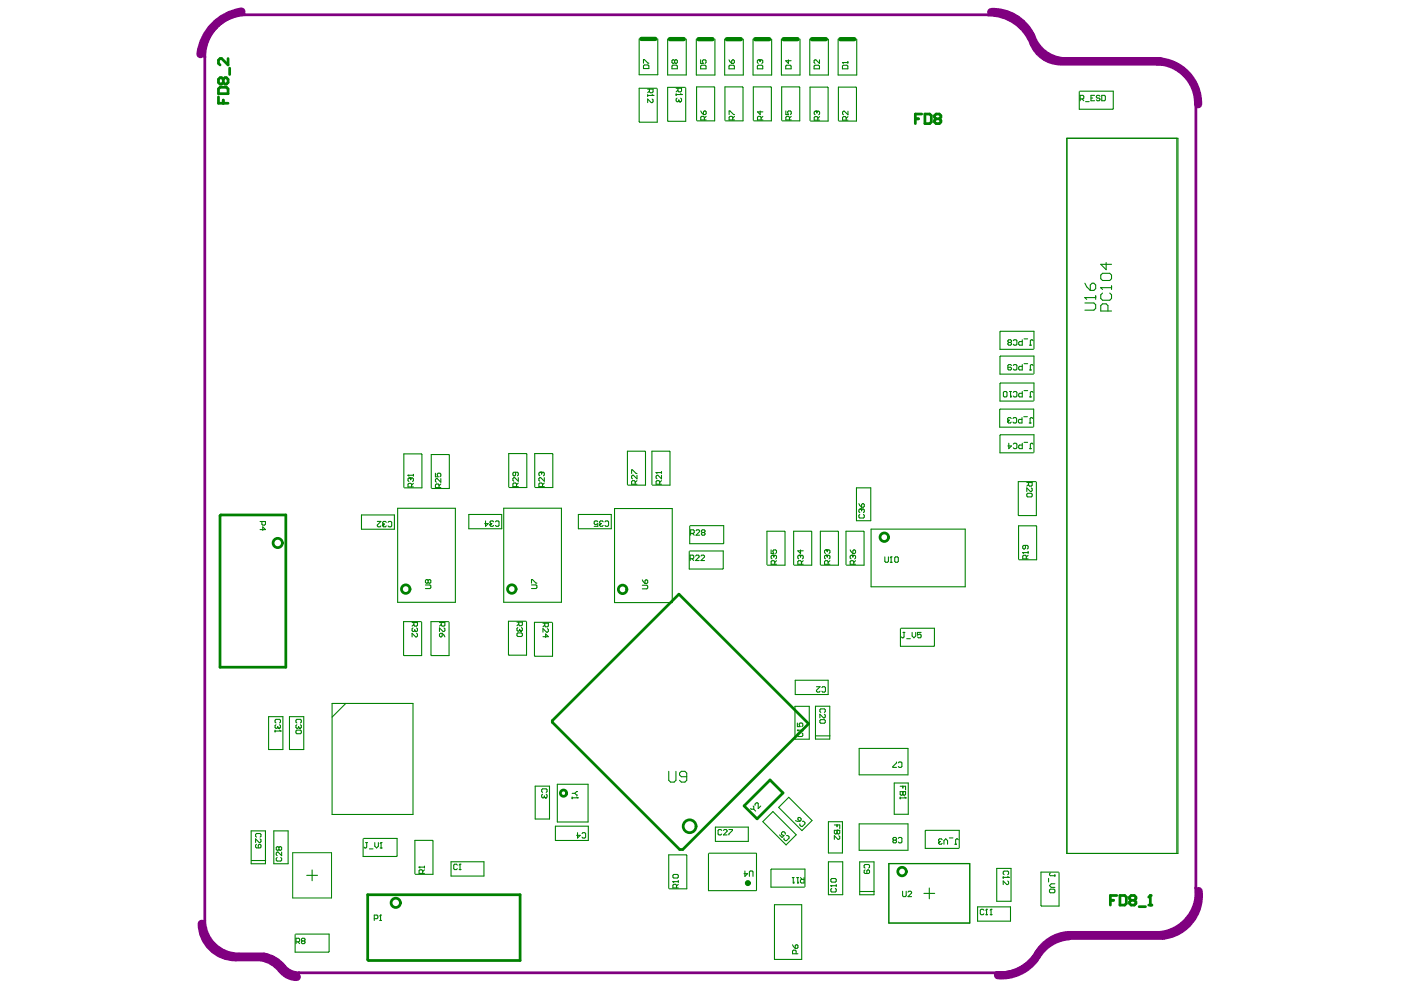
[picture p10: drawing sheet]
<svg xmlns="http://www.w3.org/2000/svg" width="297mm" height="210mm" viewBox="0 0 297 210" stroke-linecap="round" stroke-linejoin="round" font-family="sans-serif">
<g fill="none" stroke="#008000" stroke-width=".58">
<path d="M46.3 18.8l.4-.3h1.3l.4 .3v1.1h-2.1zM47.3 16.8l-.3-.3h-.3l-.4 .3v.7l.4 .3h.3l.3-.3M47.3 16.8v.7M47.3 16.8l.4-.3h.3l.4 .3v.7l-.4 .3h-.3l-.4-.3M48.4 12.4v1.4l-1.4-1.4h-.3l-.4 .4v.6l.4 .4M48.7 14.4v1.4M46.3 20.5v1.4h2.1M47.3 21.2v.7M46.6 109.4l.2-.2h13.8v32.3h-14zM117.1 152.8l26.8-26.8 27.5 27.5-26.6 26.6h-.7l-27-27zM157.8 170.9l5.5-5.5 2.7 2.7-5.5 5.5zM78 189.7h32.3v13.9h-32.2l-.1-.1z"/>
<path d="M235.4 190.9h.7M236.8 189.9h-1.4v2M237.4 189.9h1.1l.3 .3v1.4l-.3 .3h-1.1zM239.8 190.9l-.3-.4v-.3l.3-.3h.7l.3 .3v.3l-.3 .4M239.8 190.9h.7M239.8 190.9l-.3 .3v.4l.3 .3h.7l.3-.3v-.4l-.3-.3M241.5 192.2h1.4M243.5 191.9h.7M243.9 189.9v2"/>
</g>
<g fill="none" stroke="#008000" stroke-width=".23">
<path d="M135.5 8.2v7.6h4v-7.6M139.2 18.7h-3.7v7.1l.1 .1h3.7v-7.1M141.6 8.3v7.6h3.9v-7.6M143.4 18.7h1.1v.6l-.2 .2h-.4l-.2-.2v-.6M143.4 19.9v.3M143.7 19.1l-.3 .4M144.3 19.9l.2 .1M145.3 18.5h-3.7v7.1l.1 .1h3.7v-7.1M147.6 8.3v7.6h4v-7.6M148.5 14l.2-.2h.8l.2 .2v.6h-1.2zM148.5 12.7v.7h.6l-.2-.3 .2-.4h.4l.2 .2v.4l-.2 .1M153.6 8.3v7.6h4v-7.6"/>
<path d="M154.6 14l.2-.2h.7l.2 .2v.6h-1.1zM154.6 12.7l.5 .7M155.1 12.9l.4-.2 .2 .2v.4l-.2 .1h-.4zM159.7 8.3v7.6h3.9v-7.6M165.7 8.3v7.6h3.9v-7.6M166.6 14l.2-.2h.7l.2 .2v.6h-1.1zM167.2 12.7v.7l-.6-.5h1.1M171.7 8.3v7.6h3.9v-7.6M172.6 14l.2-.2h.8l.1 .2v.6h-1.1zM173.7 12.7v.7l-.7-.7-.4 .2v.4l.2 .1M177.7 8.3v7.6h3.9v-7.6M228.9 19.3h7.1v3.7l-.1 .2h-7.1v-3.8"/>
<path d="M143.4 20h1.1M143.5 20.8l-.1 .2v.4l.1 .2 .4-.2M143.9 21.4l.2 .2M143.9 21.2v.2M144.1 21.6h.1M144.3 20.8l.2 .2v.4l-.4 .2M144.5 20h.1M147.7 25.5v-7.1h3.7l.1 .1v7.1h-3.7M148.6 23.5l.5 .8M149.1 23.7l.4-.2 .2 .2v.4l-.2 .2h-.4zM149.3 25.4v-.5l-.2-.2h-.3l-.2 .2v.5h1.1M149.7 24.7l-.4 .4"/>
<path d="M153.7 25.5v-7.1h3.7l.1 .1v7.1h-3.7M154.6 24.3v-.8l1.1 .8M155.4 25.4v-.5l-.2-.2h-.4l-.2 .2v.5h1.1M155.7 24.7l-.3 .4M159.7 25.5v-7.1h3.7l.1 .1v7.1h-3.7M165.7 25.5v-7.1h3.7l.2 .1v7.1h-3.8M166.6 23.5v.8h.6l-.2-.4 .2-.4h.4l.2 .2v.4l-.2 .2M167.4 25.4v-.5l-.2-.2h-.4l-.2 .2v.5h1.2M167.8 24.7l-.4 .4M171.7 25.6v-7.1h3.8l.1 .1v7.1h-3.7M173 23.6h.1M173 23.6l-.4 .2v.3l.2 .2"/>
<path d="M173 23.6l.2 .2M173.2 23.8l.2-.2 .4 .2v.3l-.2 .2M173.2 23.8v.2M173.4 25.5v-.6l-.2-.2h-.4l-.2 .2v.6h1.2M173.8 24.7l-.4 .4M177.8 25.6v-7.1h3.7l.1 .1v7.1h-3.7M226.2 29.3h23.5v151.7h-23.5zM226.2 29.3v151.6M249.5 29.3v151.6M219.2 74v-3.8h-7.1l-.1 .2v3.7h7.1M219.2 79.2v-3.7h-7.1l-.1 .1v3.7h7.1M219.2 90.5v-3.8h-7.1l-.1 .2v3.7h7"/>
<path d="M219.2 84.9v-3.7h-7.1l-.1 .1v3.7h7.1M219.2 95.9v-3.7h-7.1l-.1 .1v3.7h7.1M55.1 110.6h1.2v.5l-.2 .2h-.4l-.2-.2v-.5M55.1 112.3h1.2l-.6-.6v.8M76.6 109.2h7v3h-7zM84.3 107.8h12.2v19.9h-12.2zM85.6 103.3v-7.1h3.7l.2 .2v7h-3.8M91.4 103.5v-7.1h3.8l.1 .1v7.1h-3.8M92.3 100.3v.8h.6l-.2-.4 .2-.4h.4l.2 .2v.4l-.2 .2M93.1 103.4v-.6l-.2-.2h-.4l-.2 .2v.6h1.2M93.5 101.5v.7l-.8-.7-.4 .2v.3l.2 .2M93.5 102.6l-.4 .4"/>
<path d="M99.4 109.1h7v3h-7zM106.8 107.8h12.2v19.9h-12.2zM107.9 103.3v-7.1h3.7l.1 .1v7.1h-3.7M113.4 103.3v-7.1h3.7l.1 .1v7.1h-3.7M122.6 109.1h7v3h-7zM130.3 107.8h12.2v20h-12.2zM133 102.7v-7h3.7l.2 .1v7.1h-3.8M133.9 100.4v-.8l1.2 .8M134.7 102.7v-.6l-.2-.2h-.4l-.2 .2v.6h1.2M135.1 100.8v.7l-.8-.7-.4 .2v.3l.2 .2M135.1 101.9l-.4 .4M138.2 102.7v-7h3.7l.2 .1v7.1h-3.8"/>
<path d="M139.1 100.2h.1M139.1 100.2h1.1M139.1 100.2l.2 .2M139.9 102.7v-.6l-.2-.2h-.4l-.2 .2v.6h1.1M140.2 100.8v.7l-.7-.7-.4 .2v.3l.2 .2M140.2 101.9l-.3 .4M140.2 100v.4M146.2 116.8h7.1v3.7l-.1 .1h-7.1v-3.7M146.3 111.4h7.1v3.8l-.1 .1h-7.1v-3.7M162.6 119.7v-7.1h3.7l.1 .1v7.1h-3.7M163.5 116.6v.8h.6l-.2-.4 .2-.4h.3l.2 .2v.4l-.2 .2M163.9 117.7h.1"/>
<path d="M163.9 117.7l-.4 .2v.4l.2 .2M163.9 117.7l.2 .2M164.1 117.9l.2-.2 .3 .2v.4l-.2 .2M164.1 117.9v.2M164.3 119.6v-.5l-.2-.2h-.4l-.2 .2v.5h1.1M164.6 118.9l-.3 .4M168.3 119.7v-7.1h3.7l.1 .1v7.1h-3.7M173.9 119.7v-7.1h3.7l.2 .1v7.1h-3.8M179.4 119.7v-7.1h3.7l.1 .1v7.1h-3.7M180.3 116.6l.5 .8M180.6 117.7h.1M180.6 117.7l-.3 .2v.4l.1 .2"/>
<path d="M180.6 117.7l.2 .2M180.8 117.9l.2-.2 .4 .2v.4l-.2 .2M180.8 116.8l.4-.2 .2 .2v.4l-.2 .2h-.4zM180.8 117.9v.2M181 119.6v-.5l-.2-.2h-.4l-.1 .2v.5h1.1M181.4 118.9l-.4 .4M181.6 103.4h3v7h-3zM182.1 106.8l.6 .7M182.3 109.1l-.2 .2v.3l.2 .2h.8l.1-.2v-.3l-.1-.2M182.5 107.9h.1M182.5 107.9l-.4 .2v.4l.2 .2M182.5 107.9l.2 .2"/>
<path d="M182.7 107l.4-.2 .1 .2v.4l-.1 .1h-.4zM182.7 108.1l.2-.2 .3 .2v.4l-.1 .2M182.7 108.1v.2M184.7 112.2h19.9v12.2h-19.9zM216 118.6v-7.1h3.7l.1 .1v7.1h-3.7M217.7 102.3h1.1v.6l-.1 .2h-.4l-.2-.2v-.6M217.7 104.8l.2-.2h.8l.1 .2v.4l-.1 .2h-.8l-.2-.2zM218.1 102.7l-.4 .4M218.7 103.5l.1 .1v.4l-.1 .2h-.2l-.8-.7v.7M219.6 102.1h-3.7v7.1l.1 .1h3.7v-7.1M87.4 132h1.1v.6l-.2 .2h-.4l-.2-.2v-.6M87.6 133.1l-.2 .2v.4l.2 .2 .3-.2"/>
<path d="M87.7 132.4l-.3 .4M87.9 133.7l.2 .2M87.9 133.5v.2M88.1 133.9h.1M88.3 133.1l.2 .2v.4l-.4 .2M88.3 134.3l.2 .2v.3l-.2 .2h-.2l-.7-.7v.7M89.3 131.8h-3.7v7.1l.1 .1h3.7v-7.1M93.2 132h1.1v.6l-.2 .2h-.3l-.2-.2v-.6M93.2 134.5l.2-.2h.4v.5l-.4 .2-.2-.2zM93.6 132.4l-.4 .4M93.8 134.3l.5 .7M94.1 133.1l.2 .2v.4l-.2 .2h-.2l-.7-.8v.8"/>
<path d="M95.1 131.8h-3.7v7.1l.1 .1h3.7v-7.1M111.5 131.7h-3.7v7.1l.1 .1h3.7v-7.1M112.7 124h.9l.2 .2v.4l-.2 .2h-.9M112.7 123.6v-.7l1.1 .7M117 131.9h-3.7v7.1l.1 .1h3.7v-7M191 133.2h7.1v3.7l-.1 .1h-7.1v-3.7M56.9 151.9h3.1v7h-3.1zM61.4 151.9h3v7h-3zM70.4 149.1h17.2v23.6h-17.2zM73.3 149.1l-2.9 2.9M168.5 149.8h3.1v6.9h-3.1zM168.6 144.2h7v3.1h-7z"/>
<path d="M172.9 149.7h3v7h-3zM173 156h3M53.3 176.2h3v6.9h-3zM58.1 176.2h3v6.9h-3zM77.1 177.8h7.1v3.7l-.1 .1h-7.1v-3.7M113.5 166.7h3v7h-3zM117.8 175.2h6.9v3h-6.9zM118.2 166.3h6.5v8h-6.5zM121.3 168.2h.6M121.3 169v.3M121.3 169.2h1.2M121.9 168.2l.6 .4"/>
<path d="M122.3 169l.2 .2M122.5 169.2h.1M122.5 167.8l-.6 .4M151.7 175.4h7v3h-7zM161.7 174.2l2.2-2.1 4.9 4.9-2.1 2.1zM165.1 171.2l2.1-2.2 5 5-2.2 2.1zM175.6 174.2h3v6.7h-3zM176.9 176.1h1.1v.5l-.1 .2-.4-.2-.4 .2-.2-.2zM176.9 174.9h1.1v.8M177.5 176.1h.1M177.5 174.9v.4M177.5 176.1v.5"/>
<path d="M177.9 177.2l.1 .2v.4l-.1 .2h-.2l-.8-.8v.8M189.6 166h3v6.6h-3zM190.9 166.7h1.1v.8M190.9 167.8h1.1v.6l-.2 .2-.4-.2-.4 .2-.1-.2zM190.9 169v.4M190.9 169.2h1.1M191.4 167.8h.1M191.4 166.7v.4M191.4 167.8v.6M191.8 169l.2 .2M192 169.2h.1M192.4 164.3h-10.2v-5.6h10.3v5.6"/>
<path d="M199 178.6h.1M199 178.6l.2 .4h.4l.2-.2M199.2 178.4h.2M199.2 178.4l-.2 .2M199.8 178l-.2-.1h-.4l-.2 .1 .2 .4M200.1 179v-.8l.4-.3 .4 .3v.8M201.3 177.7h.7M202.4 179h.4M203.2 178l-.2-.1-.4 .1v1M203.4 179.8v-3.7h-7.1l-.1 .1v3.7h7.1M53.3 182.5h3M62.7 198h7.1v3.8l-.1 .1h-7.1v-3.7"/>
<path d="M62.8 199.7h.5l.2-.2v-.4l-.2-.2h-.5v1.2M63.1 199.7l.4 .4M64.1 199.5l-.2-.2 .2-.4h.4l.2 .2-.2 .4M64.1 199.5l-.2 .2 .2 .4h.4l.2-.2-.2-.4M64.1 199.5h.4M65 185.6h2.3M66.2 184.5v2.2M88 185.3v-7.1h3.7l.1 .1v7.1h-3.7M88.9 183.9h.1M88.9 183.9l.1 .1M88.9 183.9h1.1M89.6 185.2v-.6l-.2-.2h-.4l-.1 .2v.6h1.1"/>
<path d="M90 184.4l-.4 .4M90 183.7v.3M95.6 182.7h7v3h-7zM141.8 188.3v-7h3.7l.1 .1v7.1h-3.7M142.7 186.9h.1M142.7 185.6l.2-.2h.7l.2 .2v.4l-.2 .2h-.7l-.2-.2zM142.7 186.9l.2 .2M142.7 186.9h1.1M143.4 188.3v-.6l-.2-.2h-.3l-.2 .2v.6h1.1M143.8 187.5l-.4 .4M143.8 186.7v.4M150.2 181v7.8h10.1"/>
<path d="M150.3 180.9h10M160.4 181v7.8M164.2 191.8h5.8v11.6h-5.8zM168 186.1h.4M168.2 187.2h.1M168.2 186.1v1.1M168.4 187l-.2 .2M168.9 186.1h.4M169.1 187.2h.1M169.1 186.1v1.1M169.3 187l-.2 .2M169.7 186.1l.4 .4"/>
<path d="M170.5 186.1v1.1h-.6l-.2-.2v-.4l.2-.1h.6M170.7 188v-3.7h-7.1l-.1 .1v3.7h7M175.6 182.7h3.1v7h-3.1zM176.2 187.8h.1M176.2 186.5l.1-.2h.8l.2 .2v.3l-.2 .2h-.8l-.1-.2zM176.2 187.8h1.1M176.2 187.8l.1 .2M176.3 188.4l-.1 .2v.3l.1 .2h.8l.2-.2v-.3l-.2-.2M177.3 187.6v.4M182.3 182.7h3v7h-3zM182.3 189h3.1M188.5 183.1h17.1v12.6h-17.1z"/>
<path d="M192.4 180.3h-10.2v-5.6h10.3v5.6M195.9 189.4h2.3M197 188.3v2.3M207.3 192.3h6.9v3h-6.9zM211.3 184.1h3.1v7h-3.1zM222.3 186.2v.8M222.5 188.7l.2-.2h.8l.2 .2v.4l-.2 .2h-.8l-.2-.2zM222.7 185.1l-.2 .2 .2 .4h1M223.7 187.4h-.8l-.4 .4 .4 .3h.8M223.7 185.5v.4M224.4 184.9h-3.7v7.1l.1 .1h3.7v-7.1M168 200.3l.6 .8"/>
<path d="M168.6 200.5l.4-.2 .2 .2v.4l-.2 .2h-.4zM168.8 202.2v-.6l-.2-.1h-.4l-.2 .1v.6h1.2"/>
</g>
<path d="M157.8 170.9l5.5-5.5 2.7 2.7-5.5 5.5z" fill="none" stroke="#008000" stroke-width=".34"/>
<path d="M136 8.2h2.9M142 8.3h3M148.1 8.3h3M154.1 8.3h3M160.1 8.3h3M166.1 8.3h3M172.1 8.3h3M178.2 8.3h2.9" fill="none" stroke="#008000" stroke-width=".92"/>
<path d="M62.1 180.8h8.2v9.6h-8.2zM188.5 183.1h17.1v12.6h-17.1z" fill="none" stroke="#008000" stroke-width=".21"/>
<circle cx="243.9" cy="189.9" r=".29" fill="#008000"/>
<g fill="none" stroke="#008000" stroke-width=".58">
<path d="M194.1 25.2h.6M195.4 24.2h-1.3v2M196.1 24.2h1l.4 .3v1.4l-.4 .3h-1zM198.5 25.2l-.4-.3v-.4l.4-.3h.6l.4 .3v.4l-.4 .3M198.5 25.2h.6M198.5 25.2l-.4 .3v.4l.4 .3h.6l.4-.3v-.4l-.4-.3M243.9 189.9l-.4 .3"/>
<circle cx="58.9" cy="115.1" r=".99"/>
<circle cx="187.5" cy="113.9" r=".9"/>
<circle cx="86" cy="124.9" r=".9"/>
<circle cx="108.5" cy="124.9" r=".9"/>
<circle cx="132" cy="125" r=".9"/>
<circle cx="119.5" cy="168.2" r=".67"/>
<circle cx="146.2" cy="175.2" r="1.36"/>
<circle cx="83.9" cy="191.4" r=".99"/>
<circle cx="158.6" cy="187.2" r=".34"/>
<circle cx="191.3" cy="184.8" r=".9"/>
</g>
<g fill="none" stroke="#008000" stroke-width=".23">
<path d="M136.4 13.4v-.8l1.2 .8M136.4 14l.2-.2h.8l.2 .2v.5h-1.2zM137.3 18.9h1.2v.6l-.2 .2h-.4l-.2-.2v-.6M137.7 19.3l-.4 .4M142.5 14l.2-.2h.7l.2 .2v.6h-1.1zM143 12.9l.2-.2 .4 .2v.3l-.2 .2-.4-.2M143 12.9l-.1-.2-.4 .2v.3l.2 .2 .3-.2M143 12.9v.3M160.6 14l.2-.2h.7l.2 .2v.6h-1.1zM161 12.7h.1M161 12.7l-.4 .2v.4l.2 .1M161 12.7l.1 .2"/>
<path d="M161.1 12.9l.2-.2 .4 .2v.4l-.2 .1M161.1 12.9v.2M178.6 13.3h.1M178.6 14l.2-.2h.8l.2 .2v.6h-1.2zM178.6 13.3h1.2M178.6 13.3l.2 .1M179.8 13.1v.3M137.3 20v.4M137.3 20.2h1.2M138.3 21l.2 .2v.4l-.2 .2h-.2l-.8-.8v.8M138.3 20l.2 .2M138.5 20.2h.1"/>
<path d="M161.2 23.5v.8l-.6-.6h1.1M161.4 25.4v-.5l-.2-.2h-.4l-.2 .2v.5h1.1M161.7 24.7l-.3 .4M179.4 25.5v-.6l-.2-.2h-.4l-.2 .2v.6h1.2M179.8 23.6v.7l-.8-.7h-.2l-.2 .2v.3l.2 .2M179.8 24.7l-.4 .4M229 21h.6l.2-.2v-.4l-.2-.2h-.6v1.2M229.4 21l.4 .4M230.2 21.6h.7M231.3 20.8h.4M232.1 20.2h-.8v1.2h.8M233.2 20.4l-.2-.2h-.4l-.1 .4 .1 .2h.4l.2 .4-.2 .2h-.4l-.1-.2"/>
<path d="M233.6 20.2h.6l.2 .2v.8l-.2 .2h-.6zM233.8 57.9h1.5l.4 .4v.8l-.4 .4h-1.5l-.4-.4v-.8zM234.5 55.7v1.5l-1.1-1.2h2.3M213.9 72.6l-.2-.2 .2-.4h.4l.2 .2-.2 .4M213.9 72.6l-.2 .2 .2 .4h.4l.2-.2-.2-.4M213.9 72.6h.4M214.5 77.5l-.2-.2h-.4l-.2 .2v.7l.2 .2h.4l.2-.2-.2-.3h-.6M214.8 72.2l.2-.2h.4l.2 .2v.8l-.2 .2h-.4l-.2-.2M214.8 77.5l.2-.2h.4l.2 .2v.7l-.2 .2h-.4l-.2-.2M216.7 72v1.2h-.5l-.2-.2v-.4l.2-.2h.5M216.7 77.3v1.1h-.5l-.2-.2v-.3l.2-.2h.5M217.1 77.1h.8"/>
<path d="M217.1 71.9h.8M218.3 78.4h.3M218.3 73.2h.3M219 77.5l-.2-.2-.3 .2v.9M219 72.2l-.2-.2-.3 .2v1M230 63.1h.1M230 64.2h1.9l.4 .4v.8l-.4 .4h-1.9M230 63.1h2.3M230 63.1l.4 .4M230 60l.4 .8 .8 .8M231.2 60.4l.3-.4h.4l.4 .4v.8l-.4 .4h-.7zM232.3 62.7v.8"/>
<path d="M233.4 61h.1M233.4 61h2.3M233.4 61l.4 .4M233.8 62.1l-.4 .4v.8l.4 .4h1.5l.4-.4v-.8l-.4-.4M234.9 65.9v-1.1l-.4-.4h-.7l-.4 .4v1.1h2.3M235.7 60.6v.8M212.7 83.2l.2-.2h.4l.2 .2v.8l-.2 .2h-.4l-.2-.2zM213.6 89.3h.1M213.6 89.3l.2 .4h.4l.2-.2M213.8 89.1l-.2 .2M213.8 89.1h.2M213.9 94v1.1l.6-.5h-.8"/>
<path d="M214.1 83h.4M214.3 84.2h.1M214.3 83v1.2M214.4 88.7l-.2-.2h-.4l-.2 .2 .2 .4M214.5 84l-.2 .2M214.8 88.7l.2-.2h.3l.2 .2v.8l-.2 .2h-.3l-.2-.2M214.8 94.2l.2-.2h.4l.2 .2v.7l-.2 .2h-.4l-.2-.2M214.8 83.2l.2-.2h.4l.2 .2v.8l-.2 .2h-.4l-.2-.2M216.7 88.5v1.2h-.6l-.2-.2v-.4l.2-.2h.6M216.7 94v1.1h-.5l-.2-.2v-.3l.2-.2h.5M216.7 83v1.2h-.5l-.2-.2v-.4l.2-.2h.5M217.1 88.4h.7"/>
<path d="M217.1 93.8h.8M217.1 82.8h.8M218.2 89.7h.4M218.3 95.1h.3M218.3 84.2h.3M219 88.7l-.2-.2-.4 .2v1M219 83.2l-.2-.2-.3 .2v1M219 94.2l-.2-.2-.3 .2v.9M80 110.6h.8l-.8 .7 .2 .4h.4l.2-.2M81.1 111.3h.1M81.1 111.3l.2 .4h.4l.2-.2M81.3 111.1l-.2 .2"/>
<path d="M81.3 111.1h.2M81.9 110.7l-.2-.1h-.4l-.2 .1 .2 .4M82.3 110.7l.2-.1h.4l.1 .1v.8l-.1 .2h-.4l-.2-.2M86.5 100.8h.1M86.5 100.8h1.2M86.5 100.8l.2 .2M86.9 101.3h.1M86.9 101.3l-.4 .2v.4l.2 .2M86.9 101.3l.2 .2M87.1 101.5l.2-.2 .4 .2v.4l-.2 .2M87.1 101.5v.2M87.3 103.2v-.5l-.2-.2h-.4l-.2 .2v.5h1.2"/>
<path d="M87.7 102.5l-.4 .4M87.7 100.6v.4M102.9 110.5v1.1l.6-.6h-.7M103.9 111.2h.1M103.9 111.2l.2 .4h.4l.2-.2M104.1 111h.2M104.1 111l-.2 .2M104.7 110.6l-.2-.1h-.4l-.2 .1 .2 .4M105 110.6l.2-.1h.4l.2 .1v.8l-.2 .2h-.4l-.2-.2M109.3 100.1v.6l-.2 .2-.4-.2v-.4l.2-.2h.8l.2 .2v.4l-.2 .2M109.5 103.2v-.6l-.2-.2h-.4l-.2 .2v.6h1.2M109.9 101.3v.7l-.8-.7-.4 .2v.3l.2 .2"/>
<path d="M109.9 102.4l-.4 .4M114.6 100.1h.1M114.6 100.1l-.3 .2v.4l.1 .2M114.6 100.1l.2 .2M114.8 100.3l.2-.2 .4 .2v.4l-.2 .2M114.8 100.3v.2M115 103.2v-.6l-.2-.2h-.4l-.1 .2v.6h1.1M115.4 101.3v.7l-.8-.7-.3 .2v.3l.1 .2M115.4 102.4l-.4 .4M126.7 110.6l-.1-.1h-.4l-.2 .1v.4l.2 .2 .5-.2v.6h-.7M127.1 111.2h.1M127.1 111.2l.2 .4h.4l.2-.2"/>
<path d="M127.3 111l-.2 .2M127.3 111h.2M127.9 110.6l-.2-.1h-.4l-.2 .1 .2 .4M128.3 110.6l.2-.1h.3l.2 .1v.8l-.2 .2h-.3l-.2-.2M146.3 118.5h.6l.2-.2v-.4l-.2-.2h-.6v1.1M146.4 113.1h.6l.2-.2v-.4l-.2-.2h-.6v1.2M146.7 118.5l.4 .3M146.8 113.1l.4 .4M147.5 117.9l.2-.2h.3l.2 .2v.2l-.7 .7h.7M147.6 112.5l.2-.2h.3l.2 .2v.2l-.7 .8h.7M148.6 117.9l.2-.2h.4l.2 .2v.2l-.8 .7h.8M148.9 112.9l-.2-.2 .2-.4h.4l.2 .2-.2 .4"/>
<path d="M148.9 112.9l-.2 .2 .2 .4h.4l.2-.2-.2-.4M148.9 112.9h.4M169.5 117.7h.1M169.5 117.7l-.3 .2v.4l.1 .2M169.5 117.7l.2 .2M169.7 117.9l.2-.2 .4 .2v.4l-.2 .2M169.7 116.6v.8l-.5-.6h1.1M169.7 117.9v.2M169.9 119.6v-.5l-.2-.2h-.4l-.1 .2v.5h1.1M170.3 118.9l-.4 .4M175.2 117.7h.1M175.2 116.6h.1"/>
<path d="M175.2 116.6l-.4 .2v.4l.2 .2M175.2 117.7l-.4 .2v.4l.2 .2M175.2 117.7l.2 .2M175.2 116.6l.2 .2M175.4 117.9l.2-.2 .4 .2v.4l-.2 .2M175.4 116.8v.2M175.4 117.9v.2M175.4 116.8l.2-.2 .4 .2v.4l-.2 .2M175.6 119.6v-.5l-.2-.2h-.4l-.2 .2v.5h1.2M176 118.9l-.4 .4M187.6 118.1v.9l.2 .2h.4l.2-.2v-.9M188.7 119.2h.4"/>
<path d="M188.9 118.1h.1M188.9 118.1v1.1M188.9 118.1l-.2 .2M189.7 118.3l.2-.2h.4l.2 .2v.7l-.2 .2h-.4l-.2-.2zM216.8 117.2h.1M216.8 117.2l.2 .2M216.8 117.2h1.2M217.4 115.6v.6l-.2 .2-.4-.2v-.4l.2-.2h.8l.2 .2v.4l-.2 .2M217.6 118.5v-.6l-.2-.2h-.4l-.2 .2v.6h1.2M218 117.7l-.4 .4M218 117v.4M90.2 124h1l.1 .2v.4l-.1 .2h-1"/>
<path d="M90.8 123.1l.2-.2 .3 .2v.4l-.1 .1-.4-.1M90.8 123.1l-.2-.2-.4 .2v.4l.2 .1 .4-.1M90.8 123.1v.4M109.6 131.9h1.2v.6l-.2 .2h-.4l-.2-.2v-.6M109.6 134.4l.2-.2h.8l.2 .2v.4l-.2 .2h-.8l-.2-.2zM109.8 133.1l-.2 .1v.4l.2 .2 .4-.2M110 132.3l-.4 .4M110.2 133.6l.2 .2M110.2 133.4v.2M110.4 133.8h.1M110.6 133.1l.2 .1v.4l-.4 .2M115.1 132.1h1.2v.6l-.2 .2h-.4l-.2-.2v-.6"/>
<path d="M115.1 135h1.2l-.6-.6v.8M115.5 132.5l-.4 .4M116.1 133.3l.2 .2v.3l-.2 .2h-.2l-.8-.7v.7M136.2 124.1h.9l.2 .2v.4l-.2 .1h-.9M136.2 122.9l.6 .8M136.8 123.1l.3-.2 .2 .2v.4l-.2 .2h-.3zM191.5 134.1h.4M191.7 134.1v.9l-.2 .2-.4-.2M192.2 135.4h.8M193.4 134.1v.7l.4 .4 .4-.4v-.7M195.3 134.1h-.8v.6l.4-.2 .4 .2v.3l-.2 .2h-.4l-.2-.2M58.3 154.8v.4"/>
<path d="M58.3 155h1.2M58.5 153.3l-.2-.2v-.4l.2-.2h.8l.2 .2v.4l-.2 .2M58.5 153.7l-.2 .2v.3l.2 .2 .4-.2M58.9 154.2l.2 .2M58.9 154v.2M59.1 154.4h.1M59.3 153.7l.2 .2v.3l-.4 .2M59.3 154.8l.2 .2M59.5 155h.1M62.7 155l.2-.2h.8l.2 .2v.4l-.2 .2h-.8l-.2-.2zM62.9 153.3l-.2-.2v-.4l.2-.2h.8l.2 .2v.4l-.2 .2M62.9 153.7l-.2 .2v.3l.2 .2 .4-.2"/>
<path d="M63.3 154.2l.2 .2M63.3 154v.2M63.5 154.4h.1M63.7 153.7l.2 .2v.3l-.4 .2M169.1 154.8h.1M169.1 154.8h1.1M169.1 154.8l.2 .2M169.1 153.3v.8h.5l-.2-.6 .2-.2h.4l.2 .2v.4l-.2 .2M169.3 155.4l-.2 .2v.4l.2 .2h.7l.2-.2v-.4l-.2-.2M170.2 154.6v.4M173.1 145.6h.8l-.8 .8 .2 .3h.4l.2-.1M173.8 152.8l.2-.2h.8l.2 .2v.4l-.2 .1h-.8l-.2-.1z"/>
<path d="M174 151.1l-.2-.2v-.4l.2-.2h.8l.2 .2v.4l-.2 .2M174.2 145.8l.2-.2h.4l.2 .2v.8l-.2 .1h-.4l-.2-.1M174.8 151.4l.2 .2v.4l-.2 .2h-.2l-.8-.8v.8M54.4 177.5l-.2-.2v-.4l.2-.2h.7l.2 .2v.4l-.2 .2M54.4 179l-.2 .2v.4l.2 .2h.7l.2-.2v-.4l-.2-.2-.3 .2v.6M55.1 177.9l.2 .2v.3l-.2 .2h-.1l-.8-.7v.7M59.1 179.7l-.1-.2-.4 .2v.4l.2 .2 .3-.2M59.1 179.7l.2-.2 .4 .2v.4l-.2 .2-.4-.2M59.1 179.7v.4M77.6 178.7h.3M77.7 178.7v.9l-.1 .2-.4-.2M78.3 180h.8"/>
<path d="M79.5 178.7v.7l.3 .4 .4-.4v-.7M80.6 179.8h.4M80.8 178.7h.1M80.8 178.7v1.1M80.8 178.7l-.2 .1M115 168l-.2-.2v-.4l.2-.1h.8l.2 .1v.4l-.2 .2M115 168.4l-.2 .2v.4l.2 .2 .4-.2M115.4 169l.2 .2M115.4 168.8v.2M115.6 169.2h.1M115.8 168.4l.2 .2v.4l-.4 .2M122.4 176.5v1.2l.6-.6h-.7"/>
<path d="M123.4 176.7l.2-.2h.4l.2 .2v.8l-.2 .2h-.4l-.2-.2M141.8 163.5v1.9l.4 .4h.7l.4-.4v-1.9M145.6 164.7h-1.1l-.4-.4v-.4l.4-.4h.7l.4 .4v1.5l-.4 .4h-.7l-.4-.4M153 176.1l-.2-.2h-.4l-.2 .2v.7l.2 .2h.4l.2-.2M153.4 176.1l.2-.2h.4l.2 .2v.2l-.8 .7h.8M154.5 175.9h.8l-.8 1.1M159.1 171.4l.7 .2M159.7 170.9l.1 .7M159.8 171.6l.4 .4M160.1 170.8v-.3l.3-.3h.2l.2 .2v1l.5-.5M166.5 176.9v-.3l-.3-.2h-.2l-.3 .2v.3l.5 .3-.4 .4-.5-.6M166.8 177.2h.2l.3 .2v.3l-.5 .5h-.3l-.3-.2v-.3"/>
<path d="M168.6 174l1 .1M169.2 173.5l.4-.2 .3 .3v.3l-.3 .2-.4-.4zM170.1 174.1h.3l.3 .3v.3l-.6 .5h-.2l-.3-.3v-.2M189.5 178.1l-.2 .2 .2 .4h.4l.2-.2-.2-.4M189.5 178.1l-.2-.2 .2-.3h.4l.2 .2-.2 .3M189.5 178.1h.4M190.1 161.6v.2l-.8 .7v.2h.8M190.5 177.8l.1-.2h.4l.2 .2v.7l-.2 .2h-.4l-.1-.2M190.5 161.8l.1-.2h.4l.2 .2v.7l-.2 .2h-.4l-.1-.2M58.8 181.8l-.2 .2v.4l.2 .2h.7l.2-.2v-.4l-.2-.2M59.7 180.7v.7l-.7-.7h-.2l-.2 .2v.3l.2 .2M79.4 194.8h.5l.2-.2v-.4l-.2-.2h-.5v1.2"/>
<path d="M80.5 195.2h.4M80.7 194h.1M80.7 194l-.2 .2M80.7 194v1.2M97 183.4l-.2-.2h-.4l-.2 .2v.8l.2 .2h.4l.2-.2M97.3 184.4h.4M97.5 183.2h.1M97.5 183.2v1.2M97.5 183.2l-.2 .2M157.9 184.7v1.1l.6-.6h-.8M158.9 185.8v-.9l.2-.2h.4l.1 .2v.9M183.4 184.1l-.2-.2v-.4l.2-.2h.8l.2 .2v.4l-.2 .2"/>
<path d="M183.4 184.4l-.2 .2v.4l.2 .2h.8l.2-.2v-.4l-.4-.2-.2 .2v.6M191.4 189v.9l.2 .2h.3l.2-.2v-.9M192.5 189.2l.2-.2h.4l.2 .2v.1l-.8 .8h.8M208.6 193l-.2-.2h-.4l-.2 .2v.7l.2 .2h.4l.2-.2M209 193.9h.4M209.2 192.8h.1M209.2 192.8v1.1M209.2 192.8l-.2 .2M209.9 193.9h.4M210.1 192.8h.1M210.1 192.8v1.1M210.1 192.8l-.2 .2"/>
<path d="M212.7 185.8v.4M212.7 186h1.1M212.9 185.5l-.2-.2v-.4l.2-.2h.8l.1 .2v.4l-.1 .2M213.7 186.8l.1 .2v.4l-.1 .1h-.2l-.8-.7v.7M213.7 185.8l.1 .2M213.8 186h.1"/>
</g>
<path d="M43.4 12v183.2a7.1 7.1 0 0 0 7.2 7h5.3a7.6 7.6 0 0 1 4.9 3.1l.5 .4a3.9 3.9 0 0 0 2.1 .6h149.5M52.1 3.1a8.9 8.9 0 0 0-8.7 9.1M52.2 3.1h157.4M209.5 3.2a9.6 9.6 0 0 1 9.1 6.3M218.6 9.3a6.8 6.8 0 0 0 6.2 4.3M224.9 13.6h21.6a7.3 7.3 0 0 1 7.1 7.4M253.6 20.8v167.8M246.2 197.7h-19.7a9.1 9.1 0 0 0-7.4 5 8.9 8.9 0 0 1-7.9 3.5M253.5 188.2a8.5 8.5 0 0 1-7.5 9.5" fill="none" stroke="#800080" stroke-width=".58"/>
<path d="M51.2 2.5a10.4 10.4 0 0 0-8.7 9M210.2 2.5a9 9 0 0 1 8.4 5M218.6 7.6a7.7 7.7 0 0 0 6.9 5.4h20.5M245.3 13a8.9 8.9 0 0 1 8.7 9.1M42.8 195.9a7.1 7.1 0 0 0 7.2 7.1h5.3a7 7 0 0 1 4.5 2.6M226.6 198.5a8.7 8.7 0 0 0-6.8 4.2M254.1 188.9a8.5 8.5 0 0 1-7.5 9.5h-19.7M60 205.8a3.9 3.9 0 0 0 2.9 1.3M219.6 203.1a8.9 8.9 0 0 1-8 3.7" fill="none" stroke="#800080" stroke-width="1.7"/>
</svg>
